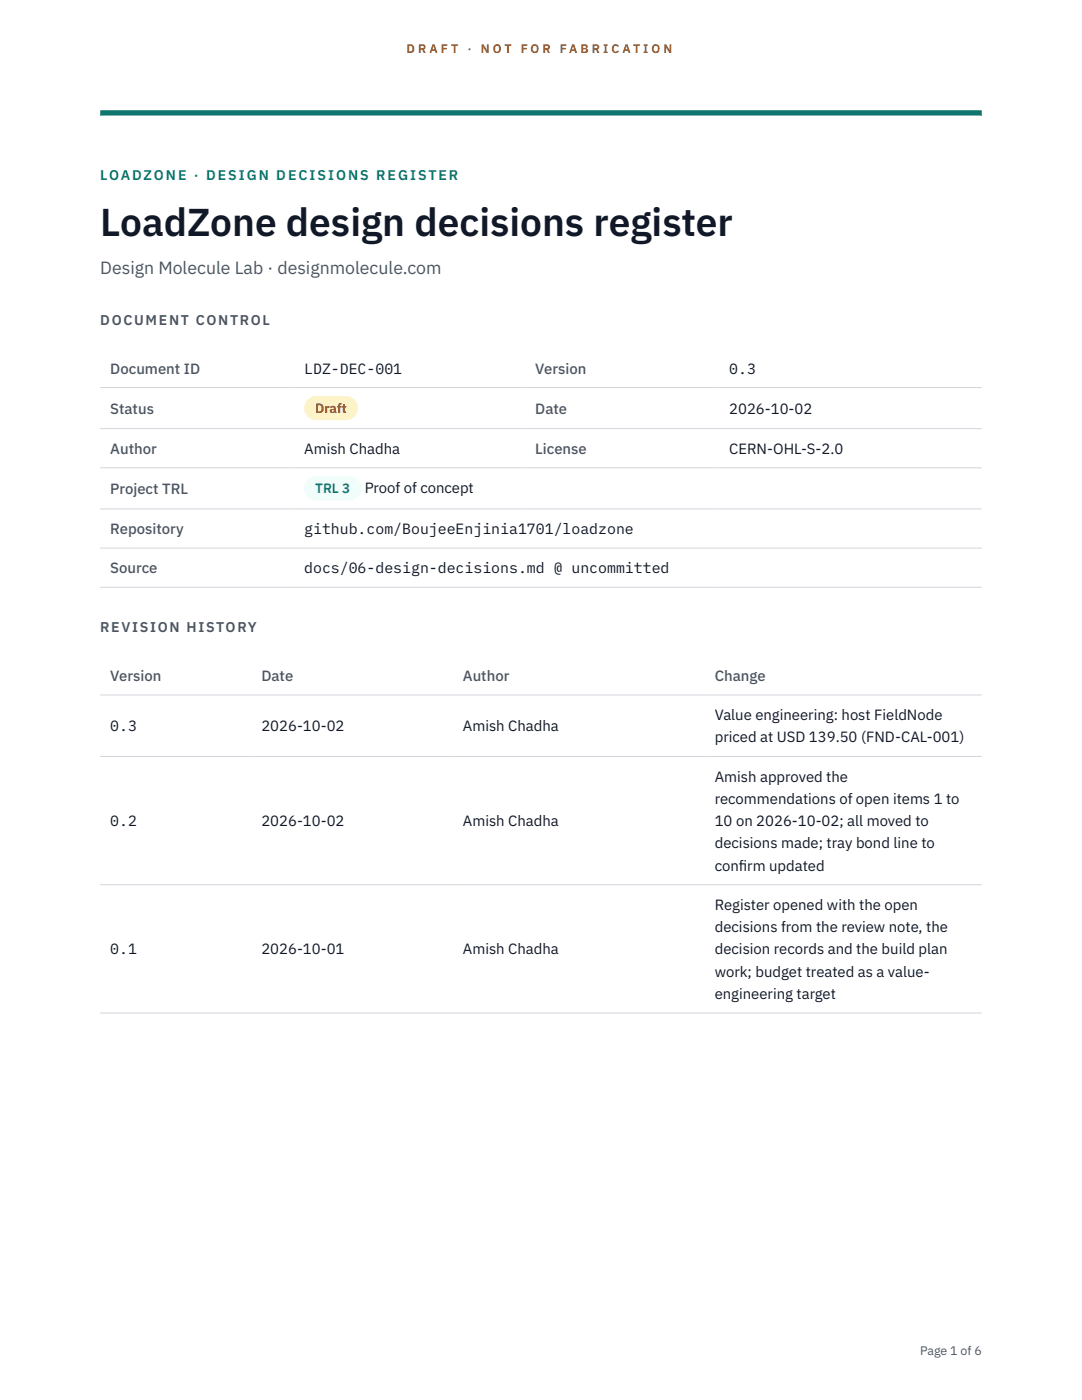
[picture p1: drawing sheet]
<svg xmlns="http://www.w3.org/2000/svg" width="216mm" height="279mm" viewBox="0 0 216 279" stroke-linecap="round" stroke-linejoin="round" font-family="sans-serif">
<defs><g id="words">
<text font-size="7.8" fill="#111827" x="20" y="47.1">LoadZone design decisions register</text>
<text font-size="3.5" fill="#4b5563" x="20" y="54.6">Design Molecule Lab · designmolecule.com</text>
<g font-size="3" fill="#4b5563">
<text x="22" y="74.5">Document ID</text>
<text x="106.8" y="74.5">Version</text>
<text x="22" y="82.6">Status</text>
<text x="106.8" y="82.6">Date</text>
<text x="22" y="90.6">Author</text>
<text x="106.8" y="90.6">License</text>
<text x="22" y="98.6">Project TRL</text>
<text x="22" y="106.6">Repository</text>
<text x="22" y="114.4">Source</text>
<text x="22" y="135.9">Version</text>
<text x="52.2" y="135.9">Date</text>
<text x="92.4" y="135.9">Author</text>
<text x="142.6" y="135.9">Change</text>
</g>
<g font-size="3" fill="#111827">
<text x="60.7" y="74.5">LDZ-DEC-001</text>
<text x="145.5" y="74.5">0.3</text>
<text x="145.5" y="82.6">2026-10-02</text>
<text x="60.7" y="90.6">Amish Chadha</text>
<text x="145.5" y="90.6">CERN-OHL-S-2.0</text>
<text x="72.8" y="98.5">Proof of concept</text>
<text x="60.7" y="106.6">github.com/BoujeeEnjinia1701/loadzone</text>
<text x="60.7" y="114.4">docs/06-design-decisions.md @ uncommitted</text>
<text x="142.6" y="143.7">Value engineering: host FieldNode</text>
<text x="22" y="145.9">0.3</text>
<text x="52.2" y="145.9">2026-10-02</text>
<text x="92.4" y="145.9">Amish Chadha</text>
<text x="142.6" y="148.2">priced at USD 139.50 (FND-CAL-001)</text>
<text x="142.6" y="156">Amish approved the</text>
<text x="142.6" y="160.4">recommendations of open items 1 to</text>
<text x="22" y="164.9">0.2</text>
<text x="52.2" y="164.9">2026-10-02</text>
<text x="92.4" y="164.9">Amish Chadha</text>
<text x="142.6" y="164.9">10 on 2026-10-02; all moved to</text>
<text x="142.6" y="169.3">decisions made; tray bond line to</text>
<text x="142.6" y="173.8">conf</text>
<text x="147.4" y="173.8">irm updated</text>
<text x="142.6" y="181.6">Register opened with the open</text>
<text x="22" y="190.5">0.1</text>
<text x="52.2" y="190.5">2026-10-01</text>
<text x="92.4" y="190.5">Amish Chadha</text>
<text x="142.6" y="186">decisions from the review note, the</text>
<text x="142.6" y="190.5">decision records and the build plan</text>
<text x="142.6" y="194.9">work; budget treated as a value-</text>
<text x="142.6" y="199.4">engineering target</text>
</g>
<text font-size="2.8" fill="#0f766e" x="20" y="36">LOADZONE · DESIGN DECISIONS REGISTER</text>
<g font-size="2.8" fill="#4b5563">
<text x="20" y="64.8">DOCUMENT CONTROL</text>
<text x="20" y="126.2">REVISION HISTORY</text>
</g>
<text font-size="2.7" fill="#92400e" x="62.9" y="82.5">Draft</text>
<text font-size="2.7" fill="#0f766e" x="62.9" y="98.5">TRL 3</text>
<g font-size="2.5" fill="#b45309">
<text x="81.1" y="10.5">D R A F T</text>
<text x="93.3" y="10.5">·</text>
<text x="95.9" y="10.5">N O T</text>
<text x="103.9" y="10.5">F O R</text>
<text x="111.7" y="10.5">F A B R I C A T I O N</text>
</g>
<text font-size="2.5" fill="#4b5563" x="183.6" y="270.3">Page 1 of 6</text>
</g></defs>
<path d="M20 23.1h175.9zM20 22h175.9v1.1h-175.9z" fill-rule="evenodd" fill="#0f766e"/>
<path d="M20 77.3h175.9M20 85.5h175.9M20 93.4h175.9M20 101.6h175.9M20 109.4h175.9M20 117.2h175.9M20 138.7h175.9M20 151h175.9M20 176.6h175.9M20 202.2h175.9" fill="none" stroke="#d1d5db" stroke-width=".2"/>
<path d="M60.7 79h10.7v4.9h-10.7z" fill="#fef3c7"/>
<path d="M60.7 95.1h11.4v4.8h-11.4z" fill="#f0fdfa"/>
<use href="#words"/>
</svg>
